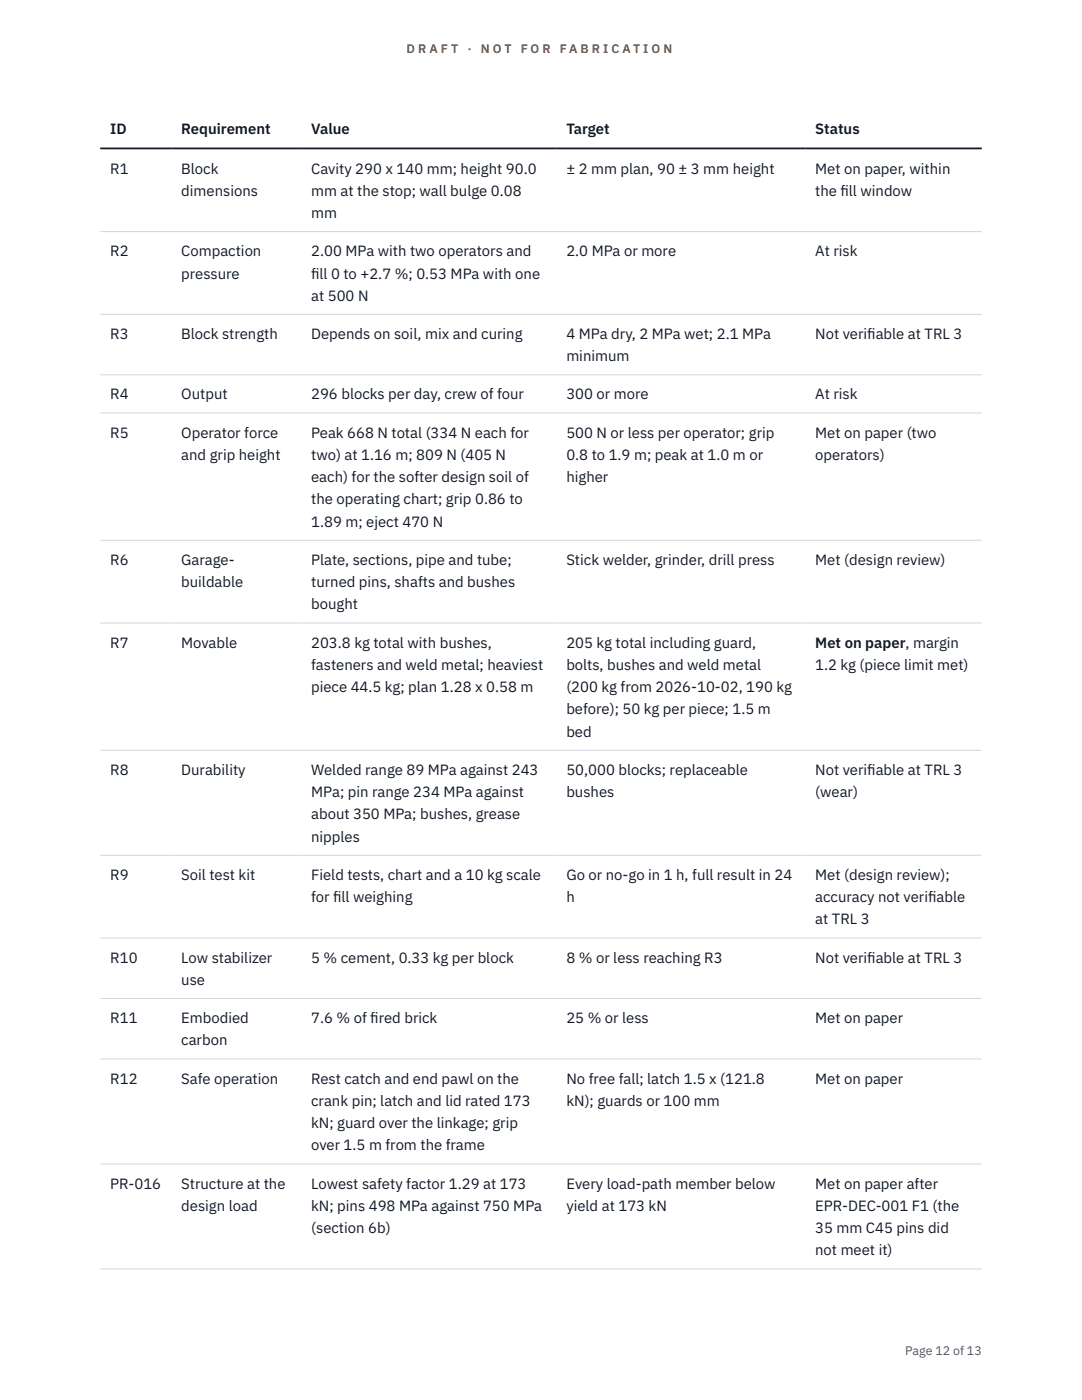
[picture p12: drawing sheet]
<svg xmlns="http://www.w3.org/2000/svg" width="216mm" height="279mm" viewBox="0 0 216 279" stroke-linecap="round" stroke-linejoin="round" font-family="sans-serif">
<defs><g id="words">
<g font-size="3" fill="#111827">
<text x="22" y="26.8">ID</text>
<text x="36.2" y="26.8">Requirement</text>
<text x="62.1" y="26.8">Value</text>
<text x="113" y="26.8">Target</text>
<text x="162.7" y="26.8">Status</text>
<text x="22" y="34.6">R1</text>
<text x="36.2" y="34.6">Block</text>
<text x="62.1" y="34.6">Cavity 290 x 140 mm; height 90.0</text>
<text x="113" y="34.6">± 2 mm plan, 90 ± 3 mm height</text>
<text x="162.7" y="34.6">Met on paper, within</text>
<text x="36.2" y="39.1">dimensions</text>
<text x="62.1" y="39.1">mm at the stop; wall bulge 0.08</text>
<text x="162.7" y="39.1">the f</text>
<text x="167.7" y="39.1">ill window</text>
<text x="62.1" y="43.5">mm</text>
<text x="22" y="51.1">R2</text>
<text x="36.2" y="51.1">Compaction</text>
<text x="62.1" y="51.1">2.00 MPa with two operators and</text>
<text x="113" y="51.1">2.0 MPa or more</text>
<text x="162.7" y="51.1">At risk</text>
<text x="36.2" y="55.6">pressure</text>
<text x="62.1" y="55.6">f</text>
<text x="62.1" y="55.6">ill 0 to +2.7 %; 0.53 MPa with one</text>
<text x="62.1" y="60">at 500 N</text>
<text x="22" y="67.7">R3</text>
<text x="36.2" y="67.7">Block strength</text>
<text x="62.1" y="67.7">Depends on soil, mix and curing</text>
<text x="113" y="67.7">4 MPa dry, 2 MPa wet; 2.1 MPa</text>
<text x="162.7" y="67.7">Not verif</text>
<text x="173.1" y="67.7">iable at TRL 3</text>
<text x="113" y="72.1">minimum</text>
<text x="22" y="79.7">R4</text>
<text x="36.2" y="79.7">Output</text>
<text x="62.1" y="79.7">296 blocks per day, crew of four</text>
<text x="113" y="79.7">300 or more</text>
<text x="162.7" y="79.7">At risk</text>
<text x="22" y="87.3">R5</text>
<text x="36.2" y="87.3">Operator force</text>
<text x="62.1" y="87.3">Peak 668 N total (334 N each for</text>
<text x="113" y="87.3">500 N or less per operator; grip</text>
<text x="162.7" y="87.3">Met on paper (two</text>
<text x="36.2" y="91.8">and grip height</text>
<text x="62.1" y="91.8">two) at 1.16 m; 809 N (405 N</text>
<text x="113" y="91.8">0.8 to 1.9 m; peak at 1.0 m or</text>
<text x="162.7" y="91.8">operators)</text>
<text x="62.1" y="96.2">each) for the softer design soil of</text>
<text x="62.1" y="100.7">the operating chart; grip 0.86 to</text>
<text x="113" y="96.2">higher</text>
<text x="62.1" y="105.1">1.89 m; eject 470 N</text>
<text x="22" y="112.7">R6</text>
<text x="36.2" y="112.7">Garage-</text>
<text x="62.1" y="112.7">Plate, sections, pipe and tube;</text>
<text x="113" y="112.7">Stick welder, grinder, drill press</text>
<text x="162.7" y="112.7">Met (design review)</text>
<text x="36.2" y="117.2">buildable</text>
<text x="62.1" y="117.2">turned pins, shafts and bushes</text>
<text x="62.1" y="121.6">bought</text>
<text x="22" y="129.3">R7</text>
<text x="36.2" y="129.3">Movable</text>
<text x="62.1" y="129.3">203.8 kg total with bushes,</text>
<text x="113" y="129.3">205 kg total including guard,</text>
<text x="162.7" y="129.3">Met on paper, margin</text>
<text x="62.1" y="133.7">fasteners and weld metal; heaviest</text>
<text x="113" y="133.7">bolts, bushes and weld metal</text>
<text x="162.7" y="133.7">1.2 kg (piece limit met)</text>
<text x="62.1" y="138.1">piece 44.5 kg; plan 1.28 x 0.58 m</text>
<text x="113" y="138.1">(200 kg from 2026-10-02, 190 kg</text>
<text x="113" y="142.6">before); 50 kg per piece; 1.5 m</text>
<text x="113" y="147">bed</text>
<text x="22" y="154.7">R8</text>
<text x="36.2" y="154.7">Durability</text>
<text x="62.1" y="154.7">Welded range 89 MPa against 243</text>
<text x="113" y="154.7">50,000 blocks; replaceable</text>
<text x="162.7" y="154.7">Not verif</text>
<text x="173.1" y="154.7">iable at TRL 3</text>
<text x="62.1" y="159.1">MPa; pin range 234 MPa against</text>
<text x="113" y="159.1">bushes</text>
<text x="162.7" y="159.1">(wear)</text>
<text x="62.1" y="163.5">about 350 MPa; bushes, grease</text>
<text x="62.1" y="168">nipples</text>
<text x="22" y="175.6">R9</text>
<text x="36.2" y="175.6">Soil test kit</text>
<text x="62.1" y="175.6">Field tests, chart and a 10 kg scale</text>
<text x="113" y="175.6">Go or no-go in 1 h, full result in 24</text>
<text x="162.7" y="175.6">Met (design review);</text>
<text x="62.1" y="180.1">for f</text>
<text x="66.5" y="180.1">ill weighing</text>
<text x="113" y="180.1">h</text>
<text x="162.7" y="180.1">accuracy not verif</text>
<text x="162.7" y="184.5">at TRL 3</text>
<text x="185.2" y="180.1">iable</text>
<text x="22" y="192.1">R10</text>
<text x="36.2" y="192.1">Low stabilizer</text>
<text x="36.2" y="196.6">use</text>
<text x="62.1" y="192.1">5 % cement, 0.33 kg per block</text>
<text x="113" y="192.1">8 % or less reaching R3</text>
<text x="162.7" y="192.1">Not verif</text>
<text x="173.1" y="192.1">iable at TRL 3</text>
<text x="22" y="204.2">R11</text>
<text x="36.2" y="204.2">Embodied</text>
<text x="36.2" y="208.6">carbon</text>
<text x="62.1" y="204.2">7.6 % of f</text>
<text x="73.9" y="204.2">ired brick</text>
<text x="113" y="204.2">25 % or less</text>
<text x="162.7" y="204.2">Met on paper</text>
<text x="22" y="216.3">R12</text>
<text x="36.2" y="216.3">Safe operation</text>
<text x="62.1" y="216.3">Rest catch and end pawl on the</text>
<text x="62.1" y="220.7">crank pin; latch and lid rated 173</text>
<text x="113" y="216.3">No free fall; latch 1.5 x (121.8</text>
<text x="113" y="220.7">kN); guards or 100 mm</text>
<text x="162.7" y="216.3">Met on paper</text>
<text x="62.1" y="225.1">kN; guard over the linkage; grip</text>
<text x="62.1" y="229.6">over 1.5 m from the frame</text>
<text x="22" y="237.2">PR-016</text>
<text x="36.2" y="237.2">Structure at the</text>
<text x="62.1" y="237.2">Lowest safety factor 1.29 at 173</text>
<text x="113" y="237.2">Every load-path member below</text>
<text x="162.7" y="237.2">Met on paper after</text>
<text x="36.2" y="241.7">design load</text>
<text x="62.1" y="241.7">kN; pins 498 MPa against 750 MPa</text>
<text x="113" y="241.7">yield at 173 kN</text>
<text x="162.7" y="241.7">EPR-DEC-001 F1 (the</text>
<text x="62.1" y="246.1">(section 6b)</text>
<text x="162.7" y="246.1">35 mm C45 pins did</text>
<text x="162.7" y="250.5">not meet it)</text>
</g>
<g font-size="2.5" fill="#b45309">
<text x="81.1" y="10.5">D R A F T</text>
<text x="93.3" y="10.5">·</text>
<text x="95.9" y="10.5">N O T</text>
<text x="103.9" y="10.5">F O R</text>
<text x="111.7" y="10.5">F A B R I C A T I O N</text>
</g>
<text font-size="2.5" fill="#4b5563" x="180.6" y="270.3">Page 12 of 13</text>
</g></defs>
<g fill="none" stroke="#d1d5db" stroke-width=".2">
<path d="M20 46.2h175.9M20 62.7h175.9M20 74.8h175.9M20 82.4h175.9M20 107.8h175.9M20 124.3h175.9M20 149.7h175.9M20 170.7h175.9M20 187.2h175.9M20 199.3h175.9M20 211.3h175.9M20 232.3h175.9"/>
<path d="M20 253.2h175.9"/>
</g>
<path d="M20 29.6h175.9" fill="none" stroke="#111827" stroke-width=".35"/>
<use href="#words"/>
</svg>
